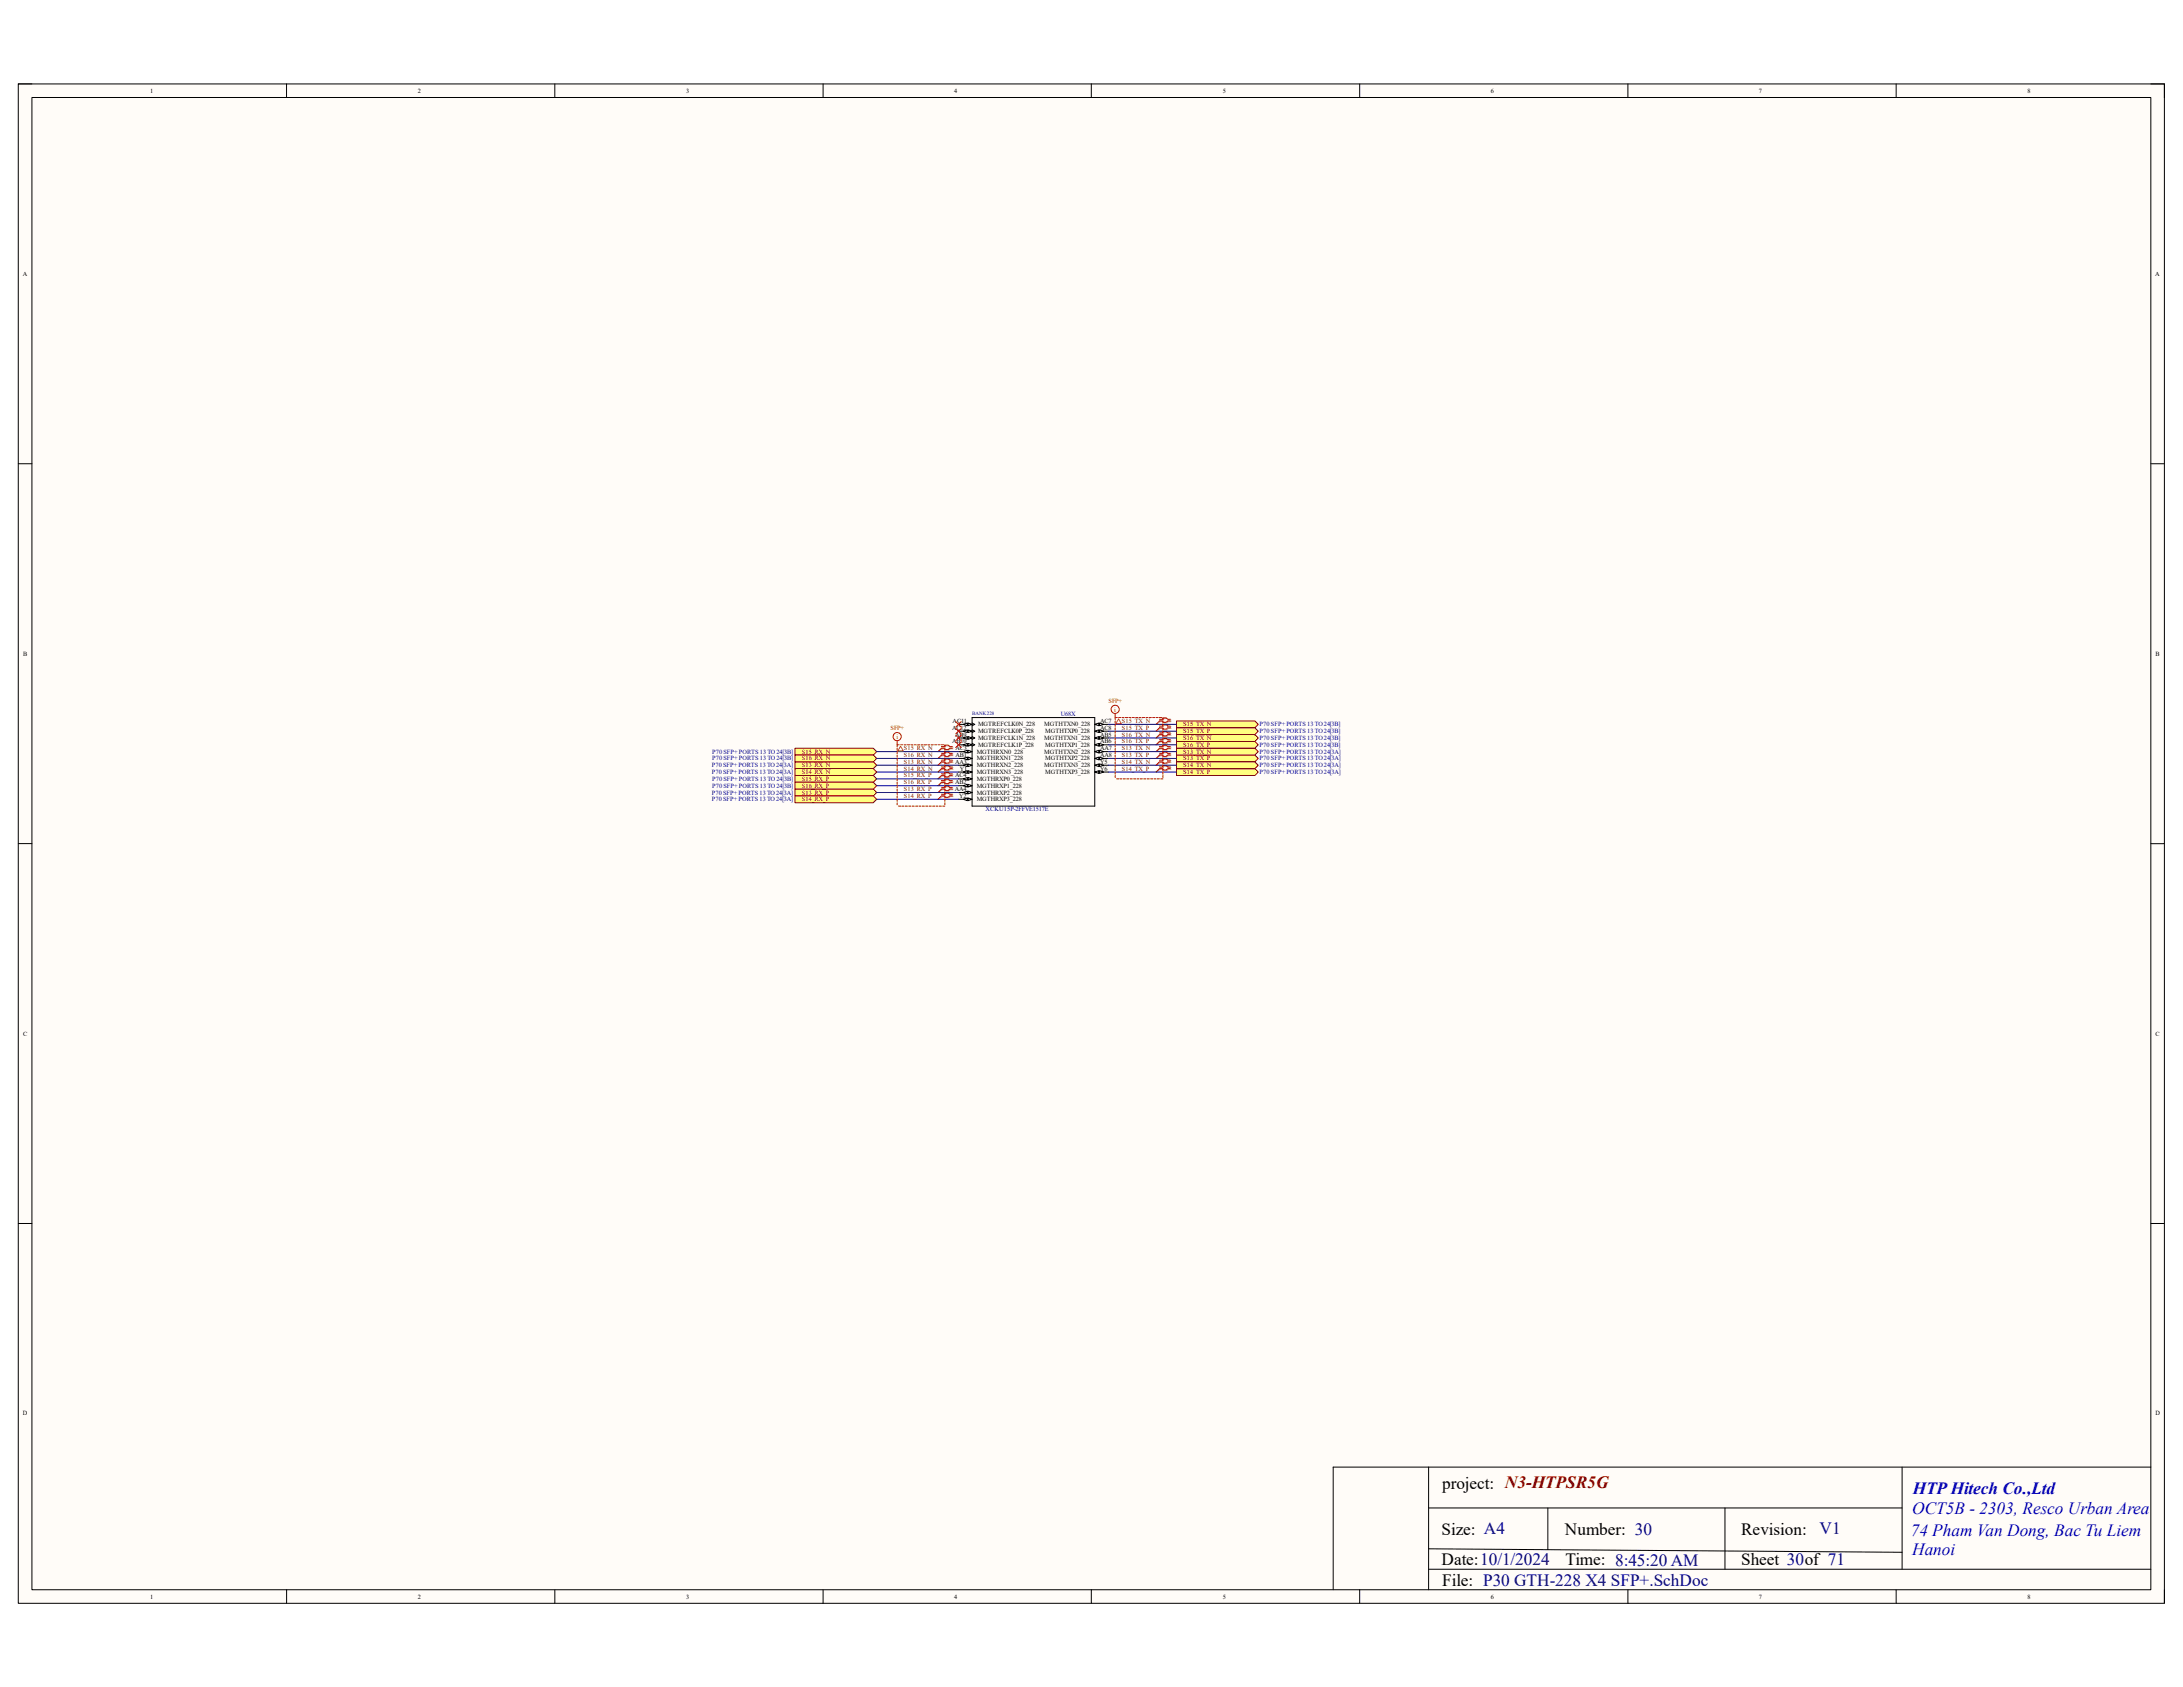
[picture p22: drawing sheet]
<svg xmlns="http://www.w3.org/2000/svg" width="279mm" height="216mm" viewBox="0 0 279 216" stroke-linecap="round" stroke-linejoin="round" font-family="sans-serif">
<defs><g id="words">
<g font-size="2.2">
<text x="184.6" y="190.6">project: N3-HTPSR5G</text>
<text x="184.5" y="196.4">Size: A4</text>
<text x="200.3" y="196.4">Number: 30</text>
<text x="222.8" y="196.4">Revision:</text>
<text x="184.5" y="200.3">Date:10/1/2024</text>
<text x="184.6" y="202.9">File: P30 GTH-228 X4 SFP+.SchDoc</text>
<text x="200.4" y="200.3">Time: 8:45:20 AM</text>
<text x="222.8" y="200.3">Sheet 30of 71</text>
</g>
<g font-size="2.2" fill="#00f">
<text x="244.8" y="191.2">HTP Hitech Co.,Ltd</text>
<text x="244.6" y="196.5">74 Pham Van Dong, Bac Tu Liem</text>
<text x="244.7" y="193.8">OCT5B - 2303, Resco Urban Area</text>
<text x="244.7" y="199.1">Hanoi</text>
</g>
<text font-size="2.2" fill="#000080" x="232.9" y="196.3">V1</text>
<g font-size=".8">
<text x="19.2" y="11.9">1</text>
<text x="53.5" y="11.9">2</text>
<text x="87.8" y="11.9">3</text>
<text x="122.1" y="11.9">4</text>
<text x="156.5" y="11.9">5</text>
<text x="190.8" y="11.9">6</text>
<text x="225.1" y="11.9">7</text>
<text x="259.5" y="11.9">8</text>
<text x="2.9" y="35.3">A</text>
<text x="275.8" y="35.3">A</text>
<text x="3" y="83.9">B</text>
<text x="275.9" y="83.9">B</text>
<text x="121.9" y="95.1">AB10</text>
<text x="121.9" y="93.4">AC12</text>
<text x="121.9" y="92.5">AC11</text>
<text x="122.3" y="94.3">AB9</text>
<text x="125.2" y="95.6">MGTREFCLK1P_228</text>
<text x="125.2" y="94.7">MGTREFCLK1N_228</text>
<text x="125.2" y="93.9">MGTREFCLK0P_228</text>
<text x="125.2" y="93">MGTREFCLK0N_228</text>
<text x="133.6" y="94.7">MGTHTXN1_228</text>
<text x="133.6" y="93">MGTHTXN0_228</text>
<text x="133.8" y="95.6">MGTHTXP1_228</text>
<text x="133.8" y="93.9">MGTHTXP0_228</text>
<text x="140.8" y="95.1">AB6</text>
<text x="140.8" y="94.3">AB5</text>
<text x="140.8" y="93.4">AC8</text>
<text x="140.8" y="92.5">AC7</text>
<text x="122.2" y="101.3">AA4</text>
<text x="122.3" y="100.4">AB2</text>
<text x="122.3" y="99.5">AC4</text>
<text x="122.3" y="97.7">AA3</text>
<text x="122.3" y="96.9">AB1</text>
<text x="122.3" y="96">AC3</text>
<text x="122.9" y="98.6">Y1</text>
<text x="125" y="101.7">MGTHRXP2_228</text>
<text x="125" y="100.8">MGTHRXP1_228</text>
<text x="125" y="99.9">MGTHRXP0_228</text>
<text x="125" y="99.1">MGTHRXN3_228</text>
<text x="125" y="98.2">MGTHRXN2_228</text>
<text x="125" y="97.3">MGTHRXN1_228</text>
<text x="125" y="96.4">MGTHRXN0_228</text>
<text x="133.6" y="98.2">MGTHTXN3_228</text>
<text x="133.6" y="96.4">MGTHTXN2_228</text>
<text x="133.8" y="99.1">MGTHTXP3_228</text>
<text x="133.8" y="97.3">MGTHTXP2_228</text>
<text x="140.8" y="98.6">Y6</text>
<text x="140.8" y="97.7">Y5</text>
<text x="140.8" y="96.9">AA8</text>
<text x="140.8" y="96">AA7</text>
<text x="122.8" y="102.1">Y2</text>
<text x="125" y="102.6">MGTHRXP3_228</text>
<text x="3" y="132.5">C</text>
<text x="275.9" y="132.5">C</text>
<text x="2.9" y="181.1">D</text>
<text x="275.9" y="181.1">D</text>
<text x="19.2" y="204.6">1</text>
<text x="53.5" y="204.6">2</text>
<text x="87.8" y="204.6">3</text>
<text x="122.1" y="204.6">4</text>
<text x="156.5" y="204.6">5</text>
<text x="190.8" y="204.6">6</text>
<text x="225.1" y="204.6">7</text>
<text x="259.5" y="204.6">8</text>
</g>
<g font-size=".8" fill="#f00">
<text x="141.9" y="89.9">SFP+</text>
<text x="114" y="93.4">SFP+</text>
<text x="114.7" y="94.5">i</text>
<text x="142.6" y="91.1">i</text>
</g>
<g font-size=".8" fill="#000080">
<text x="135.8" y="91.7">U68X</text>
<text x="161.2" y="95.6">P70 SFP+ PORTS 13 TO 24[3B]</text>
<text x="161.2" y="94.7">P70 SFP+ PORTS 13 TO 24[3B]</text>
<text x="161.2" y="93">P70 SFP+ PORTS 13 TO 24[3B]</text>
<text x="161.2" y="93.9">P70 SFP+ PORTS 13 TO 24[3B]</text>
<text x="91.1" y="101.7">P70 SFP+ PORTS 13 TO 24[3A]</text>
<text x="91.1" y="98.2">P70 SFP+ PORTS 13 TO 24[3A]</text>
<text x="91.1" y="99.1">P70 SFP+ PORTS 13 TO 24[3A]</text>
<text x="91.1" y="99.9">P70 SFP+ PORTS 13 TO 24[3B]</text>
<text x="91.1" y="96.4">P70 SFP+ PORTS 13 TO 24[3B]</text>
<text x="91.1" y="100.8">P70 SFP+ PORTS 13 TO 24[3B]</text>
<text x="91.1" y="97.3">P70 SFP+ PORTS 13 TO 24[3B]</text>
<text x="161.2" y="97.3">P70 SFP+ PORTS 13 TO 24[3A]</text>
<text x="161.2" y="96.4">P70 SFP+ PORTS 13 TO 24[3A]</text>
<text x="161.2" y="99.1">P70 SFP+ PORTS 13 TO 24[3A]</text>
<text x="161.2" y="98.2">P70 SFP+ PORTS 13 TO 24[3A]</text>
<text x="91.1" y="102.6">P70 SFP+ PORTS 13 TO 24[3A]</text>
<text x="126.2" y="103.8">XCKU15P-2FFVE1517E</text>
</g>
<g font-size=".8" fill="#800000">
<text x="143.6" y="93.4">S15_TX_P</text>
<text x="143.6" y="92.5">S15_TX_N</text>
<text x="143.6" y="95.1">S16_TX_P</text>
<text x="143.6" y="94.3">S16_TX_N</text>
<text x="151.4" y="95.6">S16_TX_P</text>
<text x="151.4" y="94.7">S16_TX_N</text>
<text x="151.4" y="93">S15_TX_N</text>
<text x="151.4" y="93.9">S15_TX_P</text>
<text x="102.6" y="101.7">S13_RX_P</text>
<text x="102.6" y="98.2">S13_RX_N</text>
<text x="102.6" y="99.1">S14_RX_N</text>
<text x="102.6" y="99.9">S15_RX_P</text>
<text x="102.6" y="96.4">S15_RX_N</text>
<text x="102.6" y="100.8">S16_RX_P</text>
<text x="102.6" y="97.3">S16_RX_N</text>
<text x="115.7" y="100.4">S16_RX_P</text>
<text x="115.7" y="96.9">S16_RX_N</text>
<text x="115.7" y="96">S15_RX_N</text>
<text x="115.7" y="98.6">S14_RX_N</text>
<text x="115.7" y="97.7">S13_RX_N</text>
<text x="115.7" y="99.5">S15_RX_P</text>
<text x="115.7" y="101.3">S13_RX_P</text>
<text x="143.6" y="96.9">S13_TX_P</text>
<text x="143.6" y="96">S13_TX_N</text>
<text x="143.6" y="98.6">S14_TX_P</text>
<text x="143.6" y="97.7">S14_TX_N</text>
<text x="151.4" y="97.3">S13_TX_P</text>
<text x="151.4" y="96.4">S13_TX_N</text>
<text x="151.4" y="99.1">S14_TX_P</text>
<text x="151.4" y="98.2">S14_TX_N</text>
<text x="102.6" y="102.6">S14_RX_P</text>
<text x="115.7" y="102.1">S14_RX_P</text>
</g>
<text font-size=".6" fill="#000080" x="124.4" y="91.6">BANK 228</text>
</g></defs>
<path d="M2.3 10.7h274.7v194.5h-274.7z" fill-rule="evenodd" fill="#fffcf8"/>
<path d="M2.3 10.7h274.7v194.5h-274.7z" fill="none" stroke="#000" stroke-width=".13"/>
<path d="M4.1 12.5h271.2v191h-271.2z" fill-rule="evenodd" fill="#fffcf8"/>
<g fill="none" stroke="#000" stroke-width=".13">
<path d="M2.3 10.7h1.8M4.1 12.5h271.2v191h-271.2zM36.7 10.7v1.8M71 10.7v1.8M105.3 10.7v1.8M139.7 10.7v1.8M174 10.7v1.8M208.4 10.7v1.8M242.7 10.7v1.8M275.3 10.7h1.7v1.8M2.3 59.3h1.8M275.3 59.4h1.7"/>
<path d="M2.3 108h1.8M275.3 108h1.7M2.3 156.6h1.8M275.3 156.6h1.7M36.7 203.5v1.7M71 203.5v1.7M105.3 203.5v1.7M139.7 203.5v1.7M174 203.5v1.7M208.4 203.5v1.7M242.7 203.5v1.7M277 203.5v1.7"/>
</g>
<g fill="#fff">
<path d="M114.8 95.3h6.1v7.9h-6.1z" fill-rule="evenodd"/>
<path d="M142.7 91.8h6.1v7.9h-6.1z" fill-rule="evenodd"/>
</g>
<path d="M124.4 91.8h15.7v11.4h-15.7zM140.1 98.8h1.8M182.8 187.8v15.7M182.8 193h60.6M182.8 198.2l60.6 .5M198.1 193v5.3M220.8 193v7.8M243.4 187.8v13M275.3 187.8h-104.7v15.7M182.8 200.8h92.5" fill="none" stroke="#000" stroke-width=".13"/>
<g fill="none" stroke="#d0a19e" stroke-width=".13">
<path d="M120.6 96.5h.3l.2-.2h.4l.1 .2h.4M120.6 95.6h.3l.2-.1h.4l.1 .1h.4M120.6 98.2h.3l.2-.1h.4l.1 .1h.4M120.6 97.4h.3l.2-.2h.4l.1 .2h.4M120.6 100h.3l.2-.2h.4l.1 .2h.4M120.6 99.1h.3l.2-.2h.4l.1 .2h.4M122 96.7h-.4l-.1 .2h-.4l-.2-.2h-.3l-.5 .4M122 95.8h-.4l-.1 .2h-.4l-.2-.2h-.3l-.5 .4M122 98.5h-.4l-.1 .1h-.4l-.2-.1h-.3l-.5 .3M122 97.6h-.4l-.1 .2h-.4l-.2-.2h-.3l-.5 .3M122 99.3h-.4l-.1 .2h-.4l-.2-.2h-.3l-.5 .4M148.5 93h.3l.2-.2h.4l.1 .2h.4"/>
<path d="M148.5 92.1h.3l.2-.1h.4l.1 .1h.4M148.5 94.8h.3l.2-.2h.4l.1 .2h.4M148.5 93.9h.3l.2-.2h.4l.1 .2h.4M148.5 96.5h.3l.2-.2h.4l.1 .2h.4M148.5 95.6h.3l.2-.1h.4l.1 .1h.4M148.5 98.2h.3l.2-.1h.4l.1 .1h.4M148.5 97.4h.3l.2-.2h.4l.1 .2h.4M149.9 93.2h-.4l-.1 .2h-.4l-.2-.2h-.3l-.5 .4M149.9 92.4h-.4l-.1 .1h-.4l-.2-.1h-.3l-.5 .3M149.9 95h-.4l-.1 .1h-.4l-.2-.1h-.3l-.5 .3M149.9 94.1h-.4l-.1 .2h-.4l-.2-.2h-.3l-.5 .3M149.9 96.7h-.4l-.1 .2h-.4l-.2-.2h-.3l-.5 .4"/>
<path d="M149.9 95.8h-.4l-.1 .2h-.4l-.2-.2h-.3l-.5 .4M149.9 98.5h-.4l-.1 .1h-.4l-.2-.1h-.3l-.5 .3M149.9 97.6h-.4l-.1 .2h-.4l-.2-.2h-.3l-.5 .3M120.6 101.7h.3l.2-.1h.4l.1 .1h.4M120.6 100.9h.3l.2-.2h.4l.1 .2h.4M122 100.2h-.4l-.1 .2h-.4l-.2-.2h-.3l-.5 .4M122 101.9h-.4l-.1 .2h-.4l-.2-.2h-.3l-.5 .4M122 101.1h-.4l-.1 .2h-.4l-.2-.2h-.3l-.5 .3"/>
</g>
<g fill="none" stroke="#f00" stroke-width=".13">
<path d="M120.5 96.4h.3l.2-.2h.4l.1 .2h.4M120.5 95.5h.3l.2-.1h.4l.1 .1h.4M120.5 98.2h.3l.2-.2h.4l.1 .2h.4M120.5 97.3h.3l.2-.2h.4l.1 .2h.4M120.5 99.9h.3l.2-.2h.4l.1 .2h.4M120.5 99h.3l.2-.1h.4l.1 .1h.4M121.9 96.6h-.4l-.1 .2h-.4l-.2-.2h-.3l-.4 .5M121.9 95.8h-.4l-.1 .1h-.4l-.2-.1h-.3l-.4 .4M121.9 98.4h-.4l-.1 .1h-.4l-.2-.1h-.3l-.4 .4M121.9 97.5h-.4l-.1 .2h-.4l-.2-.2h-.3l-.4 .4M121.9 99.2h-.4l-.1 .2h-.4l-.2-.2h-.3l-.4 .5M148.4 92.9h.3l.2-.2h.4l.1 .2h.4"/>
<path d="M148.4 92h.3l.2-.1h.4l.1 .1h.4M148.4 94.7h.3l.2-.2h.4l.1 .2h.4M148.4 93.8h.3l.2-.2h.4l.1 .2h.4M148.4 96.4h.3l.2-.2h.4l.1 .2h.4M148.4 95.5h.3l.2-.1h.4l.1 .1h.4M148.4 98.2h.3l.2-.2h.4l.1 .2h.4M148.4 97.3h.3l.2-.2h.4l.1 .2h.4M149.8 93.1h-.4l-.1 .2h-.4l-.2-.2h-.3l-.4 .5M149.8 92.3h-.4l-.1 .1h-.4l-.2-.1h-.3l-.4 .4M149.8 94.9h-.4l-.1 .2h-.4l-.2-.2h-.3l-.4 .4M149.8 94h-.4l-.1 .2h-.4l-.2-.2h-.3l-.4 .4M149.8 96.6h-.4l-.1 .2h-.4l-.2-.2h-.3l-.4 .5"/>
<path d="M149.8 95.8h-.4l-.1 .1h-.4l-.2-.1h-.3l-.4 .4M149.8 98.4h-.4l-.1 .1h-.4l-.2-.1h-.3l-.4 .4M149.8 97.5h-.4l-.1 .2h-.4l-.2-.2h-.3l-.4 .4M120.5 101.6h.3l.2-.1h.4l.1 .1h.4M120.5 100.8h.3l.2-.2h.4l.1 .2h.4M121.9 100.1h-.4l-.1 .2h-.4l-.2-.2h-.3l-.4 .5M121.9 101.9h-.4l-.1 .1h-.4l-.2-.1h-.3l-.4 .4M121.9 101h-.4l-.1 .2h-.4l-.2-.2h-.3l-.4 .4"/>
</g>
<path d="M140.1 98.8l.5-.2v.4z" fill="#f8fcff"/>
<path d="M140.1 98.8l.5-.2v.4z" fill="none" stroke="#000" stroke-width=".13"/>
<path d="M140.7 98.6l.6 .2-.6 .2z" fill="#f8fcff"/>
<path d="M140.1 97.9h1.8M140.7 98.6l.6 .2-.6 .2z" fill="none" stroke="#000" stroke-width=".13"/>
<path d="M140.1 97.9l.5-.1v.3z" fill="#f8fcff"/>
<path d="M140.1 97.9l.5-.1v.3z" fill="none" stroke="#000" stroke-width=".13"/>
<path d="M140.7 97.8l.6 .1-.6 .2z" fill="#f8fcff"/>
<path d="M140.1 97.1h1.8M140.7 97.8l.6 .1-.6 .2z" fill="none" stroke="#000" stroke-width=".13"/>
<path d="M140.1 97.1l.5-.2v.3z" fill="#f8fcff"/>
<path d="M140.1 97.1l.5-.2v.3z" fill="none" stroke="#000" stroke-width=".13"/>
<path d="M140.7 96.9l.6 .2-.6 .1z" fill="#f8fcff"/>
<path d="M140.1 96.2h1.8M140.7 96.9l.6 .2-.6 .1z" fill="none" stroke="#000" stroke-width=".13"/>
<path d="M140.1 96.2l.5-.2v.4z" fill="#f8fcff"/>
<path d="M140.1 96.2l.5-.2v.4z" fill="none" stroke="#000" stroke-width=".13"/>
<path d="M140.7 96l.6 .2-.6 .2z" fill="#f8fcff"/>
<path d="M140.1 95.3h1.8M140.7 96l.6 .2-.6 .2z" fill="none" stroke="#000" stroke-width=".13"/>
<path d="M140.1 95.3l.5-.2v.4z" fill="#f8fcff"/>
<path d="M140.1 95.3l.5-.2v.4z" fill="none" stroke="#000" stroke-width=".13"/>
<path d="M140.7 95.1l.6 .2-.6 .2z" fill="#f8fcff"/>
<path d="M140.1 94.4h1.8M140.7 95.1l.6 .2-.6 .2z" fill="none" stroke="#000" stroke-width=".13"/>
<path d="M140.1 94.4l.5-.1v.3z" fill="#f8fcff"/>
<path d="M140.1 94.4l.5-.1v.3z" fill="none" stroke="#000" stroke-width=".13"/>
<path d="M140.7 94.3l.6 .1-.6 .2z" fill="#f8fcff"/>
<path d="M140.1 93.6h1.8M140.7 94.3l.6 .1-.6 .2z" fill="none" stroke="#000" stroke-width=".13"/>
<path d="M140.1 93.6l.5-.2v.3z" fill="#f8fcff"/>
<path d="M140.1 93.6l.5-.2v.3z" fill="none" stroke="#000" stroke-width=".13"/>
<path d="M140.7 93.4l.6 .2-.6 .1z" fill="#f8fcff"/>
<path d="M140.1 92.7h1.8M140.7 93.4l.6 .2-.6 .1z" fill="none" stroke="#000" stroke-width=".13"/>
<path d="M140.1 92.7l.5-.2v.4z" fill="#f8fcff"/>
<path d="M140.1 92.7l.5-.2v.4z" fill="none" stroke="#000" stroke-width=".13"/>
<path d="M140.7 92.5l.6 .2-.6 .2z" fill="#f8fcff"/>
<path d="M140.7 92.5l.6 .2-.6 .2zM122.7 102.3h1.7" fill="none" stroke="#000" stroke-width=".13"/>
<path d="M123.9 102.1l.5 .2-.5 .2z" fill="#f8fcff"/>
<path d="M123.9 102.1l.5 .2-.5 .2z" fill="none" stroke="#000" stroke-width=".13"/>
<path d="M123.3 102.3l.5-.2v.4z" fill="#f8fcff"/>
<path d="M122.7 101.4h1.7M123.3 102.3l.5-.2v.4z" fill="none" stroke="#000" stroke-width=".13"/>
<path d="M123.9 101.3l.5 .1-.5 .2z" fill="#f8fcff"/>
<path d="M123.9 101.3l.5 .1-.5 .2z" fill="none" stroke="#000" stroke-width=".13"/>
<path d="M123.3 101.4l.5-.1v.3z" fill="#f8fcff"/>
<path d="M122.7 100.6h1.7M123.3 101.4l.5-.1v.3z" fill="none" stroke="#000" stroke-width=".13"/>
<path d="M123.9 100.4l.5 .2-.5 .1z" fill="#f8fcff"/>
<path d="M123.9 100.4l.5 .2-.5 .1z" fill="none" stroke="#000" stroke-width=".13"/>
<path d="M123.3 100.6l.5-.2v.3z" fill="#f8fcff"/>
<path d="M122.7 99.7h1.7M123.3 100.6l.5-.2v.3z" fill="none" stroke="#000" stroke-width=".13"/>
<path d="M123.9 99.5l.5 .2-.5 .2z" fill="#f8fcff"/>
<path d="M123.9 99.5l.5 .2-.5 .2z" fill="none" stroke="#000" stroke-width=".13"/>
<path d="M123.3 99.7l.5-.2v.4z" fill="#f8fcff"/>
<path d="M122.7 98.8h1.7M123.3 99.7l.5-.2v.4z" fill="none" stroke="#000" stroke-width=".13"/>
<path d="M123.9 98.6l.5 .2-.5 .2z" fill="#f8fcff"/>
<path d="M123.9 98.6l.5 .2-.5 .2z" fill="none" stroke="#000" stroke-width=".13"/>
<path d="M123.3 98.8l.5-.2v.4z" fill="#f8fcff"/>
<path d="M122.7 97.9h1.7M123.3 98.8l.5-.2v.4z" fill="none" stroke="#000" stroke-width=".13"/>
<path d="M123.9 97.8l.5 .1-.5 .2z" fill="#f8fcff"/>
<path d="M123.9 97.8l.5 .1-.5 .2z" fill="none" stroke="#000" stroke-width=".13"/>
<path d="M123.3 97.9l.5-.1v.3z" fill="#f8fcff"/>
<path d="M122.7 97.1h1.7M123.3 97.9l.5-.1v.3z" fill="none" stroke="#000" stroke-width=".13"/>
<path d="M123.9 96.9l.5 .2-.5 .1z" fill="#f8fcff"/>
<path d="M123.9 96.9l.5 .2-.5 .1z" fill="none" stroke="#000" stroke-width=".13"/>
<path d="M123.3 97.1l.5-.2v.3z" fill="#f8fcff"/>
<path d="M122.7 96.2h1.7M123.3 97.1l.5-.2v.3z" fill="none" stroke="#000" stroke-width=".13"/>
<path d="M123.9 96l.5 .2-.5 .2z" fill="#f8fcff"/>
<path d="M123.9 96l.5 .2-.5 .2z" fill="none" stroke="#000" stroke-width=".13"/>
<path d="M123.3 96.2l.5-.2v.4z" fill="#f8fcff"/>
<path d="M122.7 95.3h1.7M123.3 96.2l.5-.2v.4z" fill="none" stroke="#000" stroke-width=".13"/>
<path d="M123.9 95.1l.5 .2-.5 .2z" fill="#f8fcff"/>
<path d="M123.9 95.1l.5 .2-.5 .2z" fill="none" stroke="#000" stroke-width=".13"/>
<path d="M123.3 95.3l.5-.2v.4z" fill="#f8fcff"/>
<path d="M122.7 94.4h1.7M123.3 95.3l.5-.2v.4zM124.4 95.1l.4 .2-.4 .2" fill="none" stroke="#000" stroke-width=".13"/>
<path d="M123.9 94.3l.5 .1-.5 .2z" fill="#f8fcff"/>
<path d="M123.9 94.3l.5 .1-.5 .2z" fill="none" stroke="#000" stroke-width=".13"/>
<path d="M123.3 94.4l.5-.1v.3z" fill="#f8fcff"/>
<path d="M122.7 93.6h1.7M123.3 94.4l.5-.1v.3zM124.4 94.3l.4 .1-.4 .2" fill="none" stroke="#000" stroke-width=".13"/>
<path d="M123.9 93.4l.5 .2-.5 .1z" fill="#f8fcff"/>
<path d="M123.9 93.4l.5 .2-.5 .1z" fill="none" stroke="#000" stroke-width=".13"/>
<path d="M123.3 93.6l.5-.2v.3z" fill="#f8fcff"/>
<path d="M122.7 92.7h1.7M123.3 93.6l.5-.2v.3zM124.4 93.4l.4 .2-.4 .1" fill="none" stroke="#000" stroke-width=".13"/>
<path d="M123.9 92.5l.5 .2-.5 .2z" fill="#f8fcff"/>
<path d="M123.9 92.5l.5 .2-.5 .2z" fill="none" stroke="#000" stroke-width=".13"/>
<path d="M123.3 92.7l.5-.2v.4z" fill="#f8fcff"/>
<path d="M123.3 92.7l.5-.2v.4zM124.4 92.5l.4 .2-.4 .2" fill="none" stroke="#000" stroke-width=".13"/>
<path d="M150.6 96.6h10l.4 .5-.4 .4h-10z" fill-rule="evenodd" fill="#ffff80"/>
<path d="M150.6 96.6h10l.4 .5-.4 .4h-10z" fill="none" stroke="#800000" stroke-width=".13"/>
<path d="M150.6 95.8h10l.4 .4-.4 .4h-10z" fill-rule="evenodd" fill="#ffff80"/>
<path d="M150.6 95.8h10l.4 .4-.4 .4h-10z" fill="none" stroke="#800000" stroke-width=".13"/>
<path d="M150.6 98.4h10l.4 .4-.4 .4h-10z" fill-rule="evenodd" fill="#ffff80"/>
<path d="M150.6 98.4h10l.4 .4-.4 .4h-10z" fill="none" stroke="#800000" stroke-width=".13"/>
<path d="M150.6 97.5h10l.4 .4-.4 .5h-10z" fill-rule="evenodd" fill="#ffff80"/>
<path d="M150.6 97.5h10l.4 .4-.4 .5h-10z" fill="none" stroke="#800000" stroke-width=".13"/>
<path d="M150.6 94.9h10l.4 .4-.4 .5h-10z" fill-rule="evenodd" fill="#ffff80"/>
<path d="M150.6 94.9h10l.4 .4-.4 .5h-10z" fill="none" stroke="#800000" stroke-width=".13"/>
<path d="M150.6 94h10l.4 .4-.4 .5h-10z" fill-rule="evenodd" fill="#ffff80"/>
<path d="M150.6 94h10l.4 .4-.4 .5h-10z" fill="none" stroke="#800000" stroke-width=".13"/>
<path d="M150.6 92.3h10l.4 .4-.4 .4h-10z" fill-rule="evenodd" fill="#ffff80"/>
<path d="M150.6 92.3h10l.4 .4-.4 .4h-10z" fill="none" stroke="#800000" stroke-width=".13"/>
<path d="M150.6 93.1h10l.4 .5-.4 .4h-10z" fill-rule="evenodd" fill="#ffff80"/>
<path d="M150.6 93.1h10l.4 .5-.4 .4h-10z" fill="none" stroke="#800000" stroke-width=".13"/>
<path d="M101.7 101h10.1l.4 .4-.4 .5h-10.1z" fill-rule="evenodd" fill="#ffff80"/>
<path d="M101.7 101h10.1l.4 .4-.4 .5h-10.1z" fill="none" stroke="#800000" stroke-width=".13"/>
<path d="M101.7 97.5h10.1l.4 .4-.4 .5h-10.1z" fill-rule="evenodd" fill="#ffff80"/>
<path d="M101.7 97.5h10.1l.4 .4-.4 .5h-10.1z" fill="none" stroke="#800000" stroke-width=".13"/>
<path d="M101.7 101.9h10.1l.4 .4-.4 .4h-10.1z" fill-rule="evenodd" fill="#ffff80"/>
<path d="M101.7 101.9h10.1l.4 .4-.4 .4h-10.1z" fill="none" stroke="#800000" stroke-width=".13"/>
<path d="M101.7 98.4h10.1l.4 .4-.4 .4h-10.1z" fill-rule="evenodd" fill="#ffff80"/>
<path d="M101.7 98.4h10.1l.4 .4-.4 .4h-10.1z" fill="none" stroke="#800000" stroke-width=".13"/>
<path d="M101.7 99.2h10.1l.4 .5-.4 .4h-10.1z" fill-rule="evenodd" fill="#ffff80"/>
<path d="M101.7 99.2h10.1l.4 .5-.4 .4h-10.1z" fill="none" stroke="#800000" stroke-width=".13"/>
<path d="M101.7 95.8h10.1l.4 .4-.4 .4h-10.1z" fill-rule="evenodd" fill="#ffff80"/>
<path d="M101.7 95.8h10.1l.4 .4-.4 .4h-10.1z" fill="none" stroke="#800000" stroke-width=".13"/>
<path d="M101.7 100.1h10.1l.4 .5-.4 .4h-10.1z" fill-rule="evenodd" fill="#ffff80"/>
<path d="M101.7 100.1h10.1l.4 .5-.4 .4h-10.1z" fill="none" stroke="#800000" stroke-width=".13"/>
<path d="M101.7 96.6h10.1l.4 .5-.4 .4h-10.1z" fill-rule="evenodd" fill="#ffff80"/>
<path d="M101.7 96.6h10.1l.4 .5-.4 .4h-10.1z" fill="none" stroke="#800000" stroke-width=".13"/>
<g fill="none" stroke="#f00" stroke-width=".13">
<path d="M114.8 95.3h.3M114.8 94.8v.8M114.8 95.8v.2M114.8 96.2v.3M114.8 96.6v.3M114.8 97.1v.2M114.8 97.5v.3M114.8 97.9v.3M114.8 98.4v.2M114.8 98.8v.3M114.8 99.2v.3M114.8 99.7v.3"/>
<path d="M115.3 95.3h.2M115.7 95.3h.3M116.1 95.3h.3M116.6 95.3h.2M117 95.3h.3M117.4 95.3h.3M117.9 95.3h.3M118.3 95.3h.3M118.8 95.3h.2M119.2 95.3h.3M119.6 95.3h.3M120.1 95.3h.2"/>
<path d="M120.5 95.3h.3M120.9 95.3v.3M120.9 95.8v.2M120.9 96.2v.3M120.9 96.6v.3M120.9 97.1v.2M120.9 97.5v.3M120.9 97.9v.3M120.9 98.4v.2M120.9 98.8v.3M120.9 99.2v.3M120.9 99.7v.3"/>
<path d="M122.3 92.4l.7 .7M122.3 93.2l.7 .7M122.3 94.1l.7 .7M122.3 95l.7 .7M123 92.4l-.7 .7M123 93.2l-.7 .7M123 94.1l-.7 .7M123 95l-.7 .7M142.7 91.8h.3M142.7 91.3v.8M142.7 92.3v.2M142.7 92.7v.3"/>
<path d="M142.7 93.1v.3M142.7 93.6v.2M142.7 94v.3M142.7 94.4v.3M142.7 94.9v.3M142.7 95.3v.3M142.7 95.8v.2M142.7 96.2v.3M142.7 96.6v.3M142.7 97.1v.2M142.7 97.5v.3M142.7 97.9v.3"/>
<path d="M142.7 98.4v.2M142.7 98.8v.3M142.7 99.2v.3M142.9 99.7h.3M143.2 91.8h.2M143.3 99.7h.3M143.6 91.8h.3M143.8 99.7h.2M144 91.8h.3M144.2 99.7h.3M144.5 91.8h.2M144.6 99.7h.3"/>
<path d="M144.9 91.8h.3M145.1 99.7h.2M145.3 91.8h.3M145.5 99.7h.3M145.8 91.8h.3M145.9 99.7h.3M146.2 91.8h.3M146.4 99.7h.3M146.7 91.8h.2M146.8 99.7h.3M147.1 91.8h.3M147.3 99.7h.2"/>
<path d="M147.5 91.8h.3M147.7 99.7h.3M148 91.8h.2M148.1 99.7h.3M148.4 91.8h.3M148.6 99.7h.2M148.8 91.8v.3M148.8 92.3v.2M148.8 92.7v.3M148.8 93.1v.3M148.8 93.6v.2M148.8 94v.3"/>
<path d="M148.8 94.4v.3M148.8 94.9v.3M148.8 95.3v.3M148.8 95.8v.2M148.8 96.2v.3M148.8 96.6v.3M148.8 97.1v.2M148.8 97.5v.3M148.8 97.9v.3M148.8 98.4v.2M148.8 98.8v.3M148.8 99.2v.3"/>
<path d="M114.8 100.1v.3M114.8 100.6v.2M114.8 101v.3M114.8 101.4v.3M114.8 101.9v.2M114.8 102.3v.3M114.8 102.7v.3M115 103.2h.3M115.4 103.2h.3M115.9 103.2h.2M116.3 103.2h.3M116.7 103.2h.3"/>
<path d="M117.2 103.2h.2M117.6 103.2h.3M118 103.2h.3M118.5 103.2h.3M118.9 103.2h.3M119.4 103.2h.2M119.8 103.2h.3M120.2 103.2h.3M120.7 103.2h.2M120.9 100.1v.3M120.9 100.6v.2M120.9 101v.3"/>
<path d="M120.9 101.4v.3M120.9 101.9v.2M120.9 102.3v.3M120.9 102.7v.3"/>
<circle cx="114.8" cy="94.3" r=".52"/>
<circle cx="142.7" cy="90.8" r=".52"/>
</g>
<g fill="none" stroke="#000080" stroke-width=".13">
<path d="M112.2 99.7h10.5M112.2 98.8h10.5M112.2 97.9h10.5M112.2 97.1h10.5M112.2 96.2h10.5M141.9 93.6h8.7M141.9 98.8h8.7M141.9 97.9h8.7M141.9 97.1h8.7M141.9 96.2h8.7M141.9 95.3h8.7M141.9 94.4h8.7"/>
<path d="M141.9 92.7h8.7M112.2 102.3h10.5M112.2 101.4h10.5M112.2 100.6h10.5"/>
</g>
<path d="M115.3 95.5l.3 .6h-.7zM143.2 92l.3 .6h-.7z" fill="none" stroke="#f33" stroke-width=".13"/>
<use href="#words"/>
</svg>
